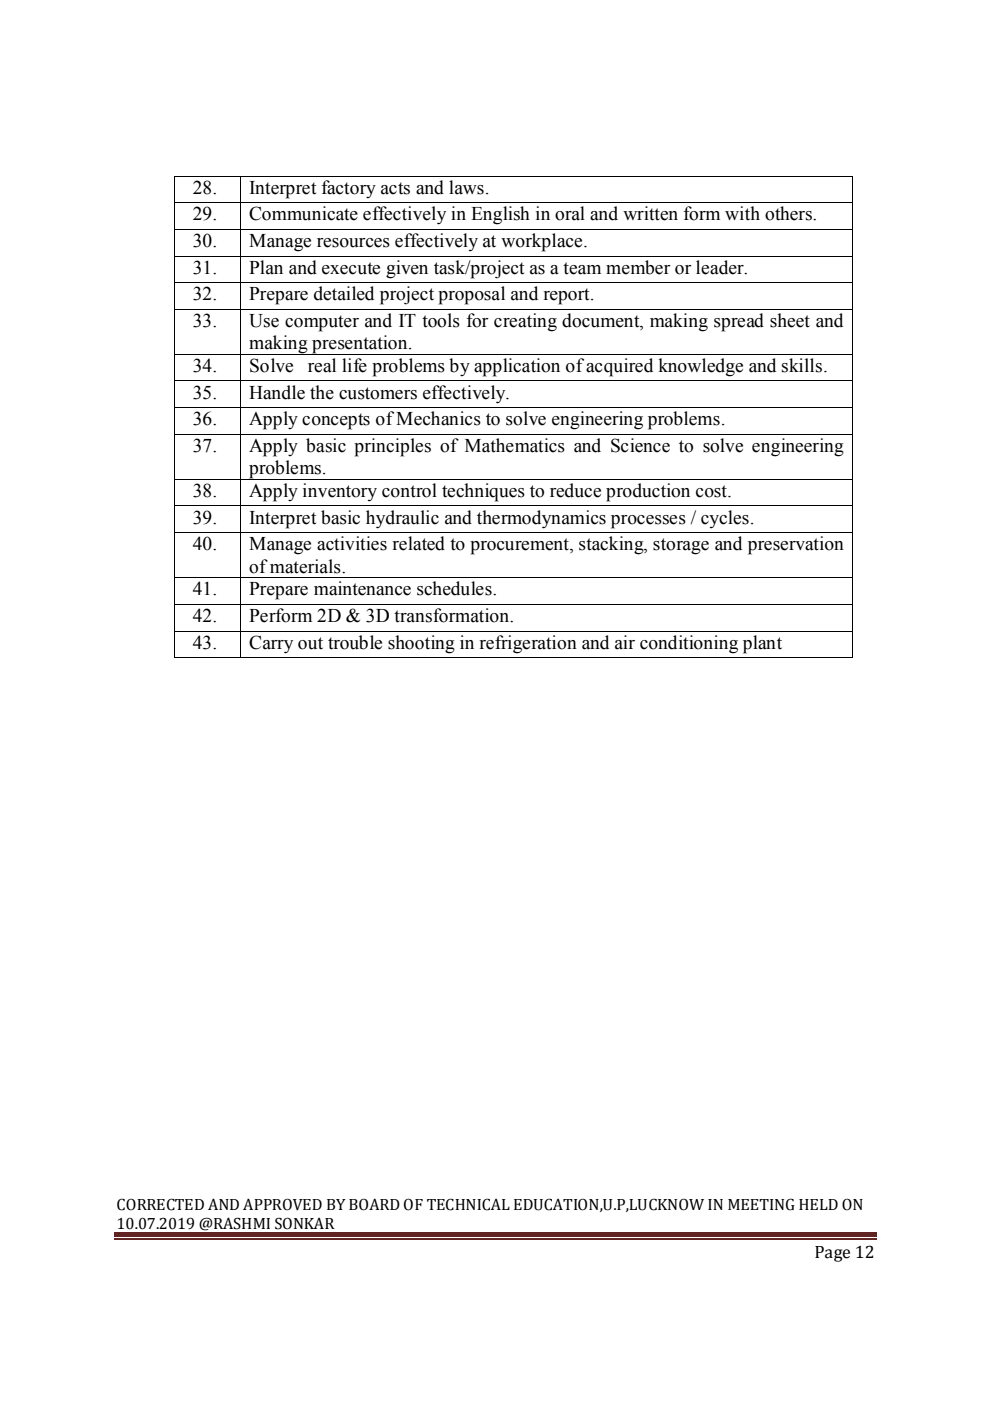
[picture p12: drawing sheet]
<svg xmlns="http://www.w3.org/2000/svg" width="210mm" height="297mm" viewBox="0 0 210 297" stroke-linecap="round" stroke-linejoin="round" font-family="sans-serif">
<defs><g id="words">
<g font-size="4.1">
<text x="40.9" y="41.1">28.</text>
<text x="52.8" y="41.1">Interpret factory acts and laws.</text>
<text x="40.9" y="46.7">29.</text>
<text x="52.8" y="46.7">Communicate effectively in English in oral and written form with others.</text>
<text x="40.9" y="52.3">30.</text>
<text x="52.8" y="52.3">Manage resources effectively at workplace.</text>
<text x="40.9" y="58">31.</text>
<text x="52.8" y="58">Plan and execute given task/project as a team member or leader.</text>
<text x="40.9" y="63.7">32.</text>
<text x="52.8" y="63.7">Prepare detailed project proposal and report.</text>
<text x="40.9" y="69.3">33.</text>
<text x="52.8" y="69.3">Use computer and IT tools for creating document, making spread sheet and</text>
<text x="52.8" y="74">making presentation.</text>
<text x="40.9" y="78.9">34.</text>
<text x="52.8" y="78.9">Solve</text>
<text x="65.3" y="78.9">real life problems by application of acquired knowledge and skills.</text>
<text x="40.9" y="84.5">35.</text>
<text x="52.8" y="84.5">Handle the customers effectively.</text>
<text x="40.9" y="90.2">36.</text>
<text x="40.9" y="95.8">37.</text>
<text x="52.8" y="90.2">Apply concepts ofMechanics to solve engineering problems.</text>
<text x="52.8" y="95.8">Apply basic principles of Mathematics and Science to solve engineering</text>
<text x="52.8" y="100.5">problems.</text>
<text x="40.9" y="105.4">38.</text>
<text x="52.8" y="105.4">Apply inventory control techniques to reduce production cost.</text>
<text x="40.9" y="111">39.</text>
<text x="52.8" y="111">Interpret basic hydraulic and thermodynamics processes / cycles.</text>
<text x="40.9" y="116.6">40.</text>
<text x="52.8" y="116.6">Manage activities related to procurement, stacking, storage and preservation</text>
<text x="52.8" y="121.4">of materials.</text>
<text x="40.9" y="126.2">41.</text>
<text x="40.9" y="131.9">42.</text>
<text x="52.8" y="126.2">Prepare maintenance schedules.</text>
<text x="52.8" y="131.9">Perform 2D &amp; 3D transformation.</text>
<text x="40.9" y="137.6">43.</text>
<text x="52.8" y="137.6">Carry out trouble shooting in refrigeration and air conditioning plant</text>
</g>
<text font-size="3.8" x="172.7" y="266.7">Page 12</text>
<g font-size="3.5">
<text x="24.7" y="256.5">CORRECTED AND APPROVED BY BOARD OF TECHNICAL EDUCATION,U.P,LUCKNOW IN MEETING HELD ON</text>
<text x="24.7" y="260.5">10.07.2019 @RASHMI SONKAR</text>
</g>
</g></defs>
<path d="M24.2 261.3h161.7v.9h-161.7z" fill="#622423"/>
<path d="M24.2 262.6h161.7" fill="none" stroke="#622423" stroke-width=".25"/>
<g fill="#000">
<path d="M37 37.3h.2v.2h-.2zM51 37.3l.1 .2zM180.8 37.3v.2zM37 42.9h.2v.2h-.2zM37 48.5h.2v.2h-.2zM37 54.3h.2v.1h-.2zM51 42.9l.1 .2zM51 48.5l.1 .2zM51 54.3l.1 .1zM180.8 42.9v.2zM180.8 48.5v.2zM180.8 54.3v.1z"/>
<path d="M37 59.9h.2v.1h-.2zM37 65.4h.2v.2h-.2zM37 75.1h.2v.2h-.2zM51 59.9l.1 .1zM51 65.4l.1 .2zM51 75.1l.1 .2zM180.8 59.9v.1zM180.8 65.4v.2zM180.8 75.1v.2zM37 80.7h.2v.2h-.2zM37 86.3h.2v.1h-.2zM37 91.9h.2v.2h-.2z"/>
<path d="M51 80.7l.1 .2zM51 86.3l.1 .1zM51 91.9l.1 .2zM180.8 80.7v.2zM180.8 86.3v.1zM180.8 91.9v.2zM37 101.6h.2v.2h-.2zM37 107.2h.2v.2h-.2zM37 112.9h.2v.1h-.2zM51 101.6l.1 .2zM51 107.2l.1 .2zM51 112.9l.1 .1z"/>
<path d="M180.8 101.6v.2zM180.8 107.2v.2zM180.8 112.9v.1zM37 122.4h.2v.2h-.2zM37 128.1h.2v.2h-.2zM37 133.8h.2v.1h-.2zM37 139.4h.2v.1h-.2zM51 122.4l.1 .2zM51 128.1l.1 .2zM51 133.8l.1 .1zM51 139.4l.1 .1zM180.8 122.4v.2z"/>
<path d="M180.8 128.1v.2zM180.8 133.8v.1zM180.8 139.4v.1z"/>
</g>
<g fill="none" stroke="#000" stroke-width=".21">
<path d="M37.1 37.5v5.4M37.2 37.4h13.8M51 37.5v5.4M51.1 37.4h129.7M180.8 37.5v5.4M37.1 43.1v5.4M37.1 48.7v5.6M37.1 54.4v5.5M37.2 43h13.8M37.2 48.6h13.8M37.2 54.4h13.8M37.2 59.9h13.8"/>
<path d="M51 43.1v5.4M51 48.7v5.6M51 54.4v5.5M51.1 43h129.7M51.1 48.6h129.7M51.1 54.4h129.7M51.1 59.9h129.7M180.8 43.1v5.4M180.8 48.7v5.6M180.8 54.4v5.5M37.1 60v5.4M37.1 65.6v9.5"/>
<path d="M37.1 75.3v5.4M37.2 65.5h13.8M37.2 75.2h13.8M51 60v5.4M51 65.6v9.5M51 75.3v5.4M51.1 65.5h129.7M51.1 75.2h129.7M180.8 60v5.4M180.8 65.6v9.5M180.8 75.3v5.4M37.1 80.9v5.4"/>
<path d="M37.1 86.4v5.5M37.1 92.1v9.5M37.2 80.8h13.8M37.2 86.4h13.8M37.2 92h13.8M51 80.9v5.4M51 86.4v5.5M51 92.1v9.5M51.1 80.8h129.7M51.1 86.4h129.7M51.1 92h129.7M180.8 80.9v5.4"/>
<path d="M180.8 86.4v5.5M180.8 92.1v9.5M37.1 101.8v5.4M37.1 107.4v5.5M37.1 113v9.4M37.2 101.7h13.8M37.2 107.3h13.8M37.2 112.9h13.8M51 101.8v5.4M51 107.4v5.5M51 113v9.4M51.1 101.7h129.7"/>
<path d="M51.1 107.3h129.7M51.1 112.9h129.7M180.8 101.8v5.4M180.8 107.4v5.5M180.8 113v9.4M37.1 122.6v5.5M37.1 128.3v5.5M37.1 133.9v5.5M37.2 122.5h13.8M37.2 128.2h13.8M37.2 133.9h13.8M37.2 139.4h13.8"/>
<path d="M51 122.6v5.5M51 128.3v5.5M51 133.9v5.5M51.1 122.5h129.7M51.1 128.2h129.7M51.1 133.9h129.7M51.1 139.4h129.7M180.8 122.6v5.5M180.8 128.3v5.5M180.8 133.9v5.5"/>
</g>
<use href="#words"/>
</svg>
